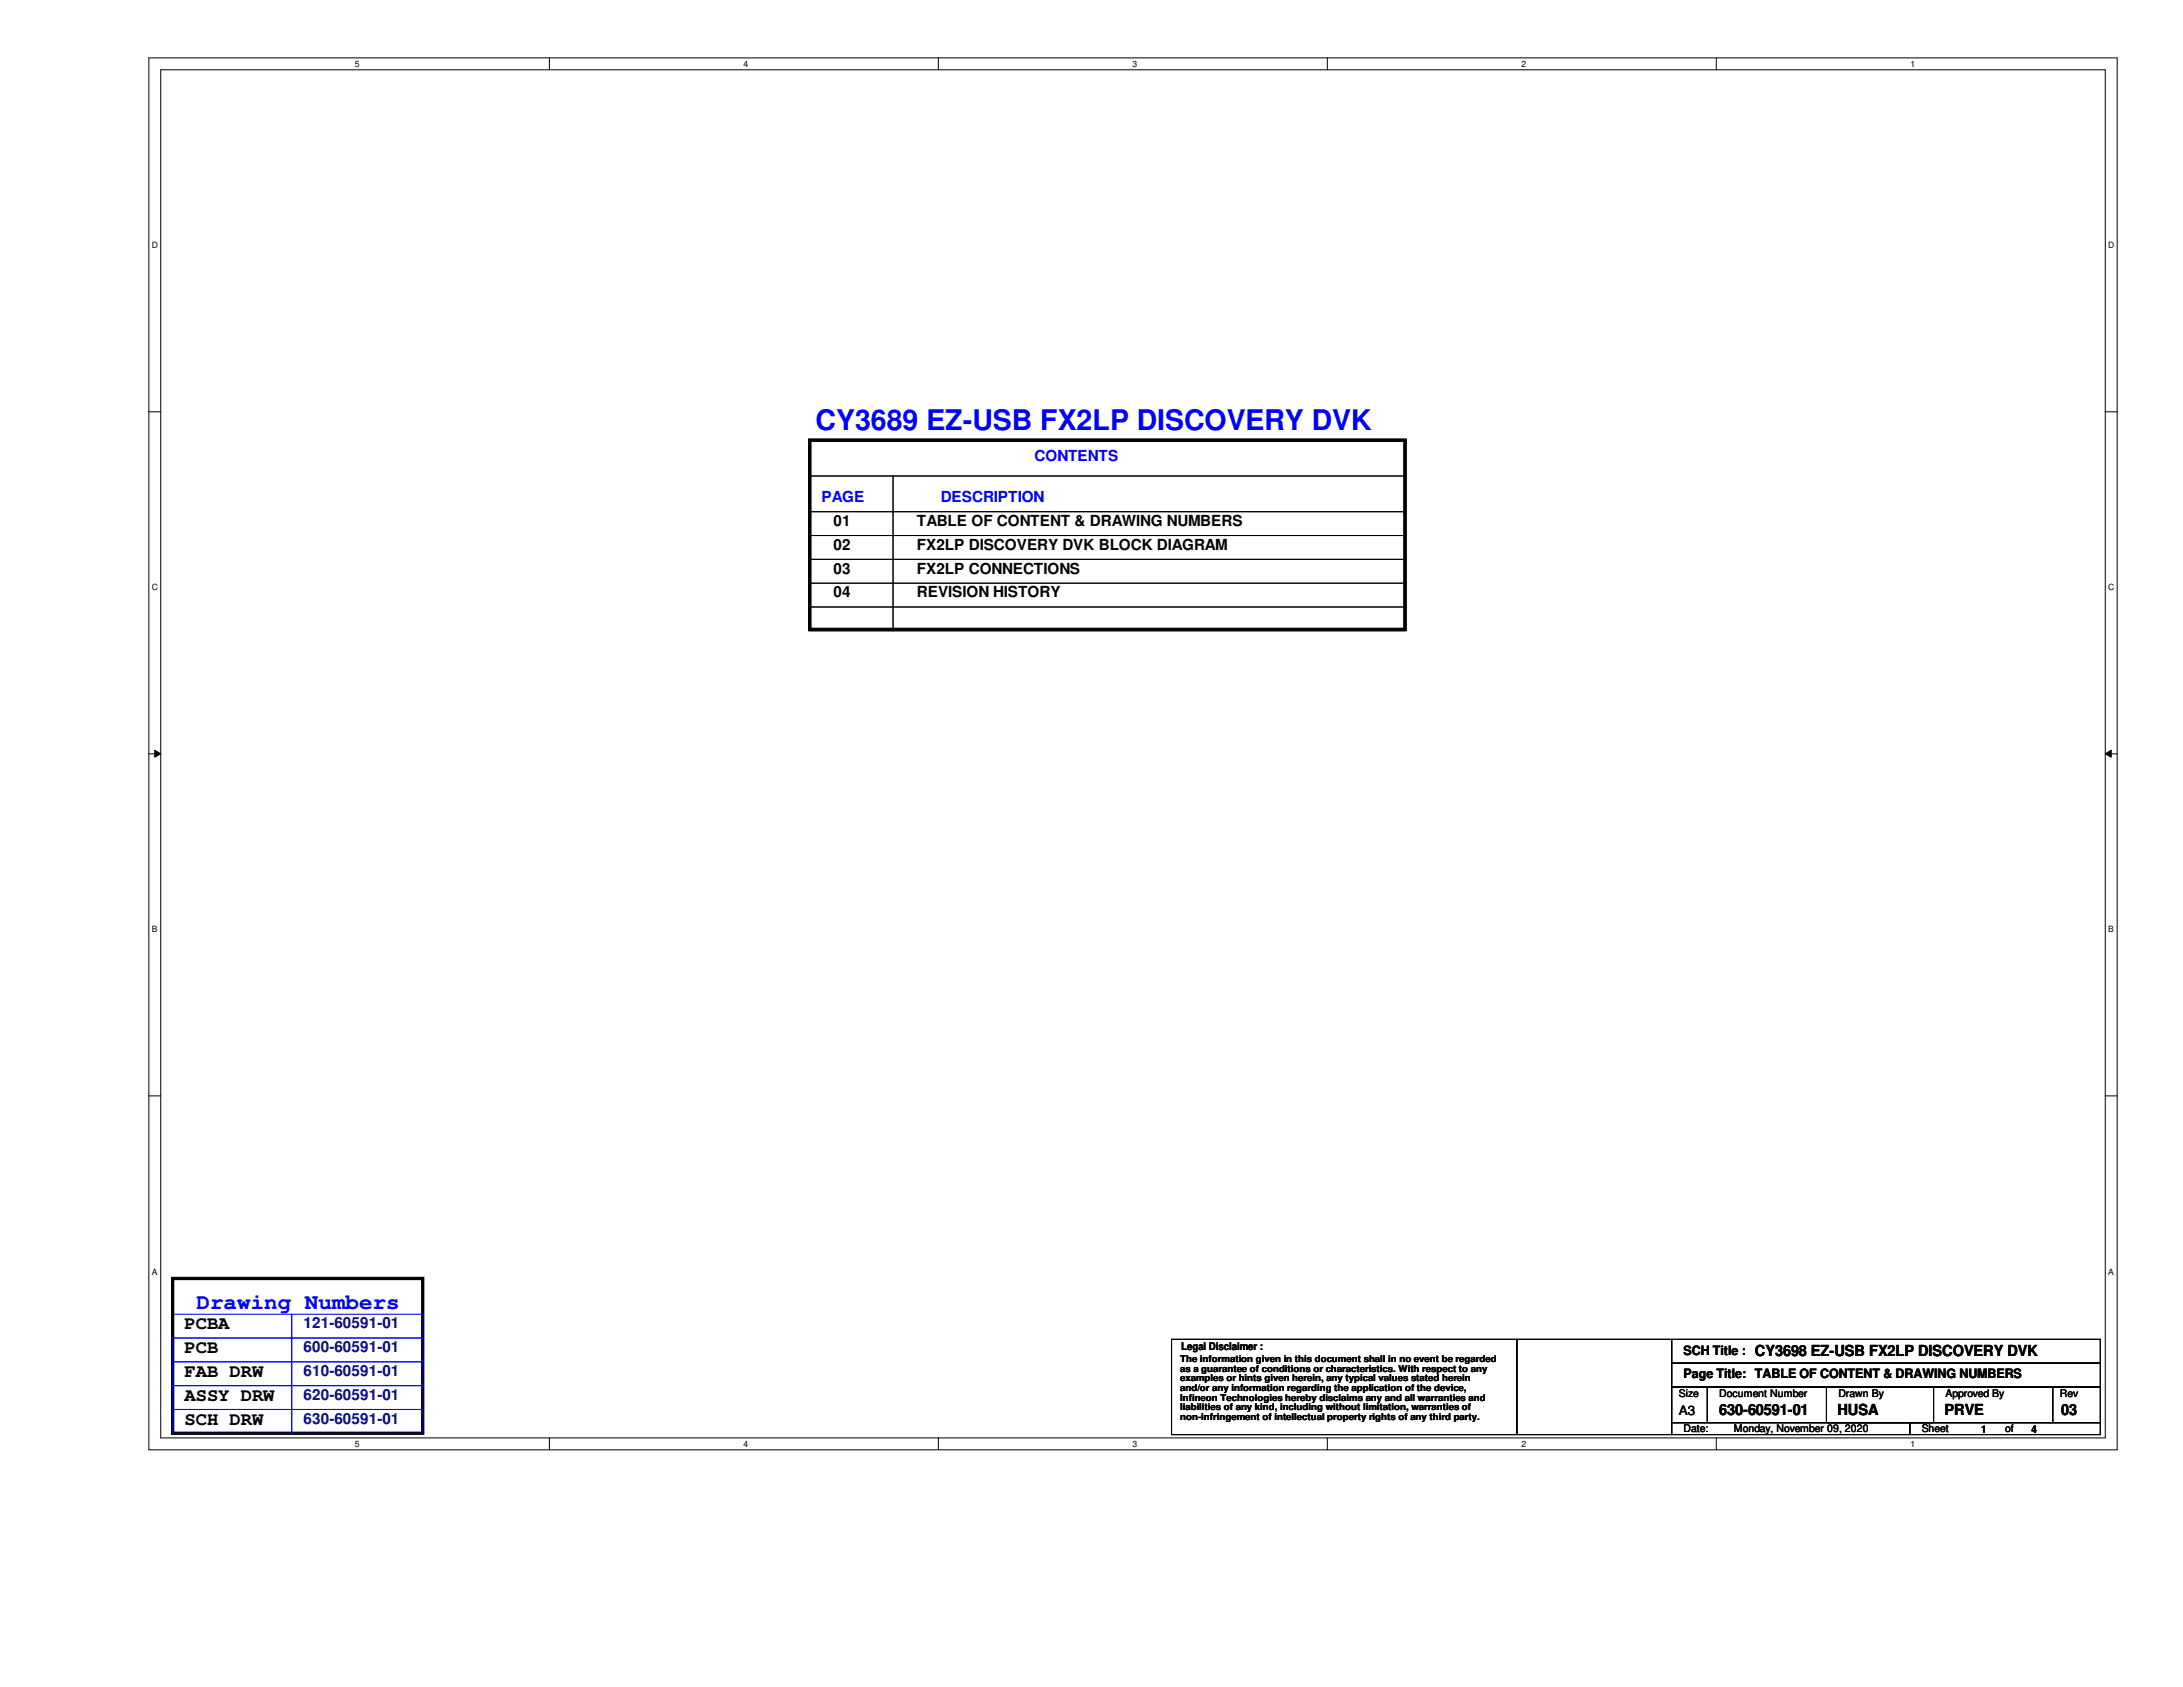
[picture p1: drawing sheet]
<svg xmlns="http://www.w3.org/2000/svg" width="279mm" height="216mm" viewBox="0 0 279 216" stroke-linecap="round" stroke-linejoin="round" font-family="sans-serif">
<defs><g id="words">
<text font-size="3.6" fill="#00f" x="104.4" y="55">CY3689 EZ-USB FX2LP DISCOVERY DVK</text>
<text font-size="2.9" fill="#00f" x="25.1" y="167.6">Drawing Numbers</text>
<g font-size="2.4">
<text x="23.6" y="170.1">PCBA</text>
<text x="23.6" y="173.2">PCB</text>
<text x="23.6" y="176.2">FAB DRW</text>
<text x="23.6" y="179.3">ASSY DRW</text>
<text x="23.6" y="182.3">SCH DRW</text>
</g>
<g font-size="1.9" fill="#00f">
<text x="132.4" y="59.1">CONTENTS</text>
<text x="105.2" y="64.3">PAGE</text>
<text x="120.4" y="64.3">DESCRIPTION</text>
</g>
<g font-size="1.9">
<text x="106.7" y="70.4">02</text>
<text x="106.7" y="67.3">01</text>
<text x="117.3" y="67.3">TABLE OF CONTENT &amp; DRAWING NUMBERS</text>
<text x="117.3" y="70.4">FX2LP DISCOVERY DVK BLOCK DIAGRAM</text>
<text x="106.7" y="73.4">03</text>
<text x="106.7" y="76.5">04</text>
<text x="117.3" y="73.4">FX2LP CONNECTIONS</text>
<text x="117.3" y="76.5">REVISION HISTORY</text>
<text x="224.6" y="173.5">CY3698 EZ-USB FX2LP DISCOVERY DVK</text>
<text x="220" y="181.1">630-60591-01</text>
<text x="235.2" y="181.1">HUSA</text>
<text x="248.9" y="181.1">PRVE</text>
<text x="263.8" y="181.1">03</text>
</g>
<g font-size="1.9" fill="#000080">
<text x="38.9" y="173.1">600-60591-01</text>
<text x="38.9" y="170">121-60591-01</text>
<text x="38.9" y="176.1">610-60591-01</text>
<text x="38.9" y="179.2">620-60591-01</text>
<text x="38.9" y="182.2">630-60591-01</text>
</g>
<g font-size="1.7">
<text x="215.5" y="173.4">SCH Title :</text>
<text x="215.5" y="176.4">Page Title: TABLE OF CONTENT &amp; DRAWING NUMBERS</text>
<text x="214.9" y="181.1">A3</text>
</g>
<g font-size="1.4">
<text x="151.2" y="172.8">Legal Disclaimer :</text>
<text x="214.9" y="178.7">Size</text>
<text x="220" y="178.7">Document Number</text>
<text x="235.3" y="178.7">Drawn By</text>
<text x="249" y="178.7">Approved By</text>
<text x="263.7" y="178.7">Rev</text>
<text x="215.5" y="183.3">Date:</text>
<text x="221.9" y="183.3">Monday, November 09, 2020</text>
<text x="246" y="183.3">Sheet</text>
<text x="253.6" y="183.3">1</text>
<text x="256.6" y="183.3">of</text>
<text x="260" y="183.3">4</text>
</g>
<g font-size="1.2">
<text x="151" y="174.3">The information given in this document shall in no event be regarded</text>
<text x="151" y="175.6">as a guarantee of conditions or characteristics. With respect to any</text>
<text x="151" y="176.8">examples or hints given herein, any typical values stated herein</text>
<text x="151" y="178">and/or any information regarding the application of the device,</text>
<text x="151" y="179.2">Infineon Technologies hereby disclaims any and all warranties and</text>
<text x="151" y="180.5">liabilities of any kind, including without limitation, warranties of</text>
<text x="151" y="181.7">non-infringement of intellectual property rights of any third party.</text>
</g>
<g font-size="1.1">
<text x="45.4" y="8.6">5</text>
<text x="95.2" y="8.6">4</text>
<text x="144.9" y="8.6">3</text>
<text x="194.7" y="8.6">2</text>
<text x="244.5" y="8.6">1</text>
<text x="19.4" y="31.8">D</text>
<text x="269.8" y="31.8">D</text>
<text x="19.4" y="75.6">C</text>
<text x="269.8" y="75.6">C</text>
<text x="19.4" y="119.3">B</text>
<text x="269.8" y="119.3">B</text>
<text x="19.4" y="163.1">A</text>
<text x="269.8" y="163.1">A</text>
<text x="45.4" y="185.2">5</text>
<text x="95.2" y="185.2">4</text>
<text x="144.9" y="185.2">3</text>
<text x="194.7" y="185.2">2</text>
<text x="244.5" y="185.2">1</text>
</g>
</g></defs>
<path d="M19.1 7.4h251.9v178.1h-251.9zM20.6 8.9h248.9v175.1h-248.9z" fill="none" stroke="#000" stroke-width=".13"/>
<g fill="#fff">
<path d="M45.4 7.6h.6v1.2h-.6z"/>
<path d="M45.4 184.2h.6v1.2h-.6z"/>
</g>
<path d="M70.3 7.4v1.5M70.3 184v1.5" fill="none" stroke="#000" stroke-width=".13"/>
<g fill="#fff">
<path d="M95.2 7.6h.6v1.2h-.6z"/>
<path d="M95.2 184.2h.6v1.2h-.6z"/>
</g>
<path d="M120.1 7.4v1.5M120.1 184v1.5" fill="none" stroke="#000" stroke-width=".13"/>
<g fill="#fff">
<path d="M144.9 7.6h.6v1.2h-.6z"/>
<path d="M144.9 184.2h.6v1.2h-.6z"/>
</g>
<path d="M169.9 7.4v1.5M169.9 184v1.5" fill="none" stroke="#000" stroke-width=".13"/>
<g fill="#fff">
<path d="M194.7 7.6h.6v1.2h-.6z"/>
<path d="M194.7 184.2h.6v1.2h-.6z"/>
</g>
<path d="M219.7 7.4v1.5M219.7 184v1.5" fill="none" stroke="#000" stroke-width=".13"/>
<g fill="#fff">
<path d="M244.5 7.6h.6v1.2h-.6z"/>
<path d="M244.5 184.2h.6v1.2h-.6z"/>
<path d="M19.4 30.8h.8v1.2h-.8z"/>
<path d="M269.8 30.8h.8v1.2h-.8z"/>
<path d="M19.4 74.6h.8v1.2h-.8z"/>
<path d="M269.8 74.6h.8v1.2h-.8z"/>
</g>
<path d="M19.1 52.7h1.5M269.5 52.7h1.5" fill="none" stroke="#000" stroke-width=".13"/>
<g fill="#fff">
<path d="M19.4 118.4h.8v1.1h-.8z"/>
<path d="M269.8 118.4h.8v1.1h-.8z"/>
</g>
<path d="M19.1 96.5h1.5M19.8 96l.8 .5-.8 .4zM269.5 96.5l.7-.5v.9zM269.5 96.5h1.5" fill="none" stroke="#000" stroke-width=".13"/>
<path d="M19.8 96l.8 .5-.8 .4zM269.5 96.5l.7-.5v.9z" fill="#000"/>
<g fill="#fff">
<path d="M19.4 162.1h.8v1.2h-.8z"/>
<path d="M269.8 162.1h.8v1.2h-.8z"/>
</g>
<g fill="none" stroke="#000" stroke-width=".13">
<path d="M103.6 56.3h76.2v4.6h-76.2zM103.6 60.9h10.7v4.6h-10.7zM103.6 65.5h10.7v3h-10.7zM103.6 68.5h10.7v3.1h-10.7zM103.6 71.6h10.7v3h-10.7zM103.6 74.6h10.7v3.1h-10.7zM103.6 77.7h10.7v3h-10.7zM114.3 60.9h65.5v4.6h-65.5zM114.3 65.5h65.5v3h-65.5zM114.3 68.5h65.5v3.1h-65.5zM114.3 71.6h65.5v3h-65.5zM114.3 74.6h65.5v3.1h-65.5z"/>
<path d="M114.3 77.7h65.5v3h-65.5zM19.1 140.2h1.5M269.5 140.2h1.5M149.9 171.4h44.2v12.2h-44.2zM194.1 171.4h19.9v12.2h-19.9zM214 171.4h54.8v3.1h-54.8zM214 177.5h4.5v4.6h-4.5zM214 174.5h54.8v3h-54.8zM218.5 177.5h44.2v4.6h-44.2zM233.8 177.5h13.7v4.6h-13.7zM262.7 177.5h6.1v4.6h-6.1zM214 182.1h30.4v1.5h-30.4z"/>
<path d="M244.4 182.1h24.4v1.5h-24.4z"/>
</g>
<path d="M103.6 56.3h76.2v24.3h-76.2zM22.1 163.6h32v19.8h-32z" fill="none" stroke="#000" stroke-width=".42"/>
<path d="M22.1 168.2h15.2v3h-15.2zM22.1 171.2h15.2v3.1h-15.2zM22.1 174.3h15.2v3h-15.2zM22.1 177.3h15.2v3.1h-15.2zM37.3 171.2h16.8v3.1h-16.8zM37.3 168.2h16.8v3h-16.8zM37.3 174.3h16.8v3h-16.8zM37.3 177.3h16.8v3.1h-16.8zM22.1 180.4h15.2v3h-15.2zM37.3 180.4h16.8v3h-16.8z" fill="none" stroke="#00f" stroke-width=".13"/>
<use href="#words"/>
</svg>
